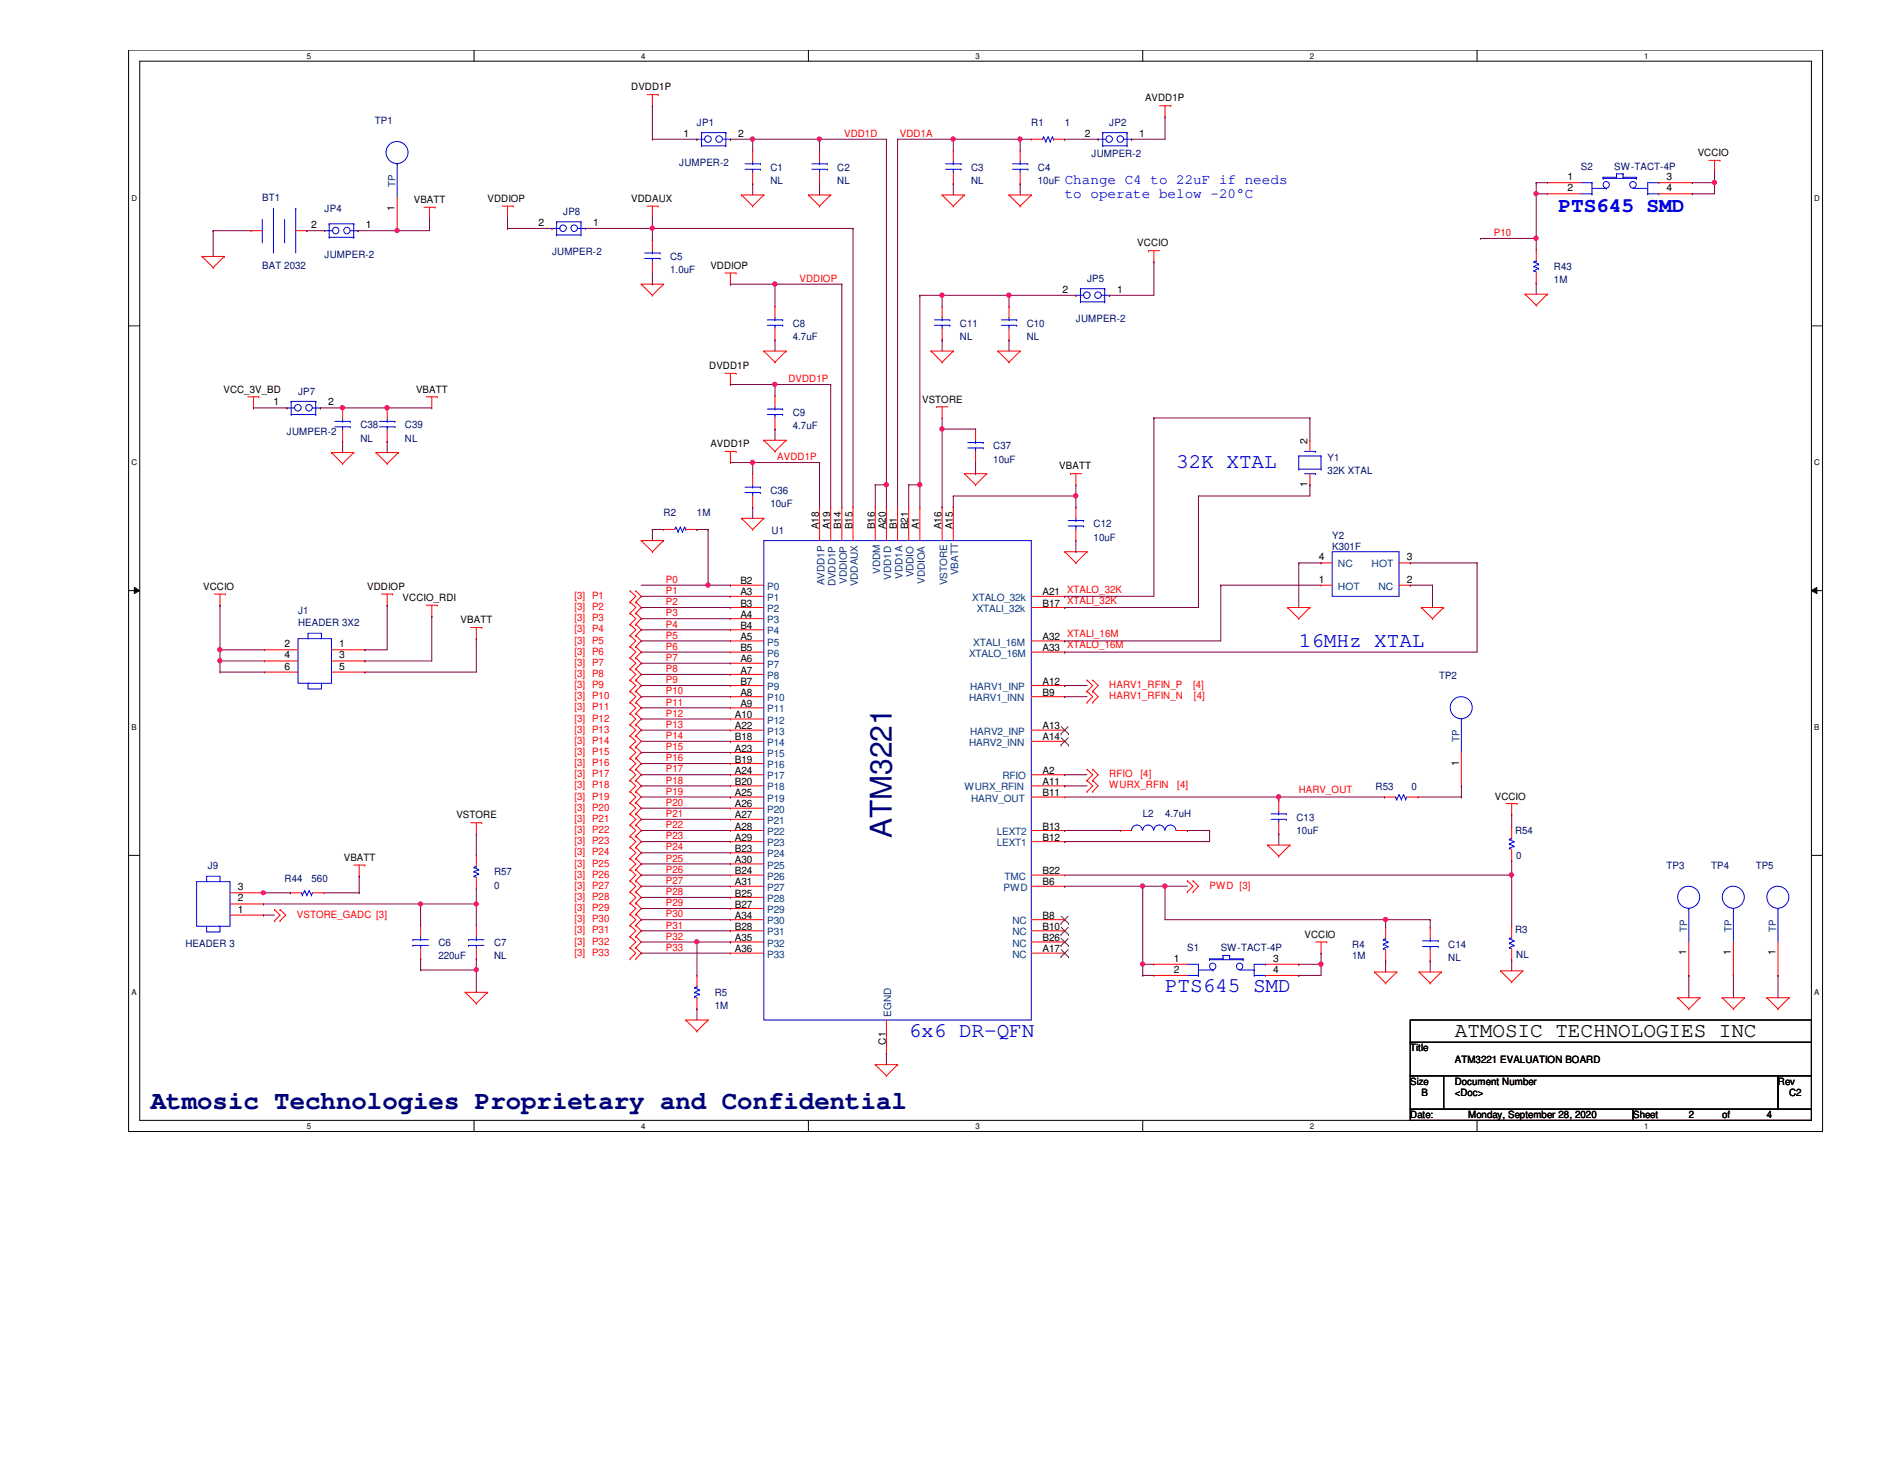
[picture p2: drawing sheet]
<svg xmlns="http://www.w3.org/2000/svg" width="279mm" height="216mm" viewBox="0 0 279 216" stroke-linecap="round" stroke-linejoin="round" font-family="sans-serif">
<defs><g id="words">
<text font-size="4.4" fill="#000080" x="132.1" y="124.1" transform="rotate(-90 132.1 124.1)">ATM3221</text>
<text font-size="3.9" fill="#000080" x="22.4" y="164.3">Atmosic Technologies Proprietary and Confidential</text>
<g font-size="3.1" fill="#00f">
<text x="230.9" y="31.3">PTS645 SMD</text>
<text x="174.2" y="69.3">32K XTAL</text>
<text x="192.4" y="95.8">16MHz XTAL</text>
<text x="172.6" y="146.9">PTS645 SMD</text>
<text x="134.6" y="153.5">6x6 DR-QFN</text>
</g>
<text font-size="3.1" x="215.5" y="153.5">ATMOSIC TECHNOLOGIES INC</text>
<g font-size="2.1" fill="#00f">
<text x="157.7" y="27.2">Change C4 to 22uF if needs</text>
<text x="157.7" y="29.3">to operate below -20°C</text>
</g>
<g font-size="1.5">
<text x="93.5" y="13.4">DVDD1P</text>
<text x="169.6" y="15">AVDD1P</text>
<text x="101.3" y="20.2">1</text>
<text x="109.3" y="20.2">2</text>
<text x="160.7" y="20.2">2</text>
<text x="168.8" y="20.2">1</text>
<text x="251.5" y="23.1">VCCIO</text>
<text x="72.2" y="29.9">VDDIOP</text>
<text x="93.5" y="29.9">VDDAUX</text>
<text x="232.2" y="26.7">1</text>
<text x="232.2" y="28.3">2</text>
<text x="246.9" y="26.7">3</text>
<text x="246.9" y="28.3">4</text>
<text x="46.1" y="33.8">2</text>
<text x="54.2" y="33.8">1</text>
<text x="58.5" y="31.2" transform="rotate(-90 58.5 31.2)">1</text>
<text x="61.3" y="30.1">VBATT</text>
<text x="79.8" y="33.4">2</text>
<text x="87.9" y="33.4">1</text>
<text x="105.2" y="39.8">VDDIOP</text>
<text x="168.5" y="36.5">VCCIO</text>
<text x="157.4" y="43.3">2</text>
<text x="165.5" y="43.3">1</text>
<text x="33.1" y="58.1">VCC_3V_BD</text>
<text x="61.6" y="58.1">VBATT</text>
<text x="105.1" y="54.7">DVDD1P</text>
<text x="136.6" y="59.6">VSTORE</text>
<text x="40.5" y="60">1</text>
<text x="48.6" y="60">2</text>
<text x="193.7" y="65.7" transform="rotate(-90 193.7 65.7)">2</text>
<text x="105.2" y="66.2">AVDD1P</text>
<text x="156.9" y="69.5">VBATT</text>
<text x="193.7" y="72.1" transform="rotate(-90 193.7 72.1)">1</text>
<text x="121.3" y="78.4" transform="rotate(-90 121.3 78.4)">A18</text>
<text x="123" y="78.4" transform="rotate(-90 123 78.4)">A19</text>
<text x="124.6" y="78.4" transform="rotate(-90 124.6 78.4)">B14</text>
<text x="126.3" y="78.4" transform="rotate(-90 126.3 78.4)">B15</text>
<text x="129.6" y="78.4" transform="rotate(-90 129.6 78.4)">B16</text>
<text x="131.2" y="78.4" transform="rotate(-90 131.2 78.4)">A20</text>
<text x="132.9" y="78.4" transform="rotate(-90 132.9 78.4)">B1</text>
<text x="134.5" y="78.4" transform="rotate(-90 134.5 78.4)">B21</text>
<text x="136.2" y="78.4" transform="rotate(-90 136.2 78.4)">A1</text>
<text x="139.5" y="78.4" transform="rotate(-90 139.5 78.4)">A16</text>
<text x="141.1" y="78.4" transform="rotate(-90 141.1 78.4)">A15</text>
<text x="195.4" y="83">4</text>
<text x="208.4" y="83">3</text>
<text x="30.1" y="87.3">VCCIO</text>
<text x="54.4" y="87.3">VDDIOP</text>
<text x="59.6" y="89">VCCIO_RDI</text>
<text x="109.7" y="88.2">A3</text>
<text x="109.7" y="89.8">B3</text>
<text x="109.7" y="86.5">B2</text>
<text x="154.4" y="88.2">A21</text>
<text x="154.4" y="89.8">B17</text>
<text x="195.4" y="86.3">1</text>
<text x="208.4" y="86.3">2</text>
<text x="42.2" y="95.8">2</text>
<text x="50.2" y="95.8">1</text>
<text x="68.2" y="92.3">VBATT</text>
<text x="109.7" y="91.5">A4</text>
<text x="109.7" y="93.1">B4</text>
<text x="109.7" y="94.8">A5</text>
<text x="154.4" y="94.8">A32</text>
<text x="42.2" y="97.5">4</text>
<text x="42.2" y="99.1">6</text>
<text x="50.2" y="97.5">3</text>
<text x="50.2" y="99.1">5</text>
<text x="109.7" y="96.4">B5</text>
<text x="109.7" y="98.1">A6</text>
<text x="109.7" y="99.7">A7</text>
<text x="109.7" y="101.4">B7</text>
<text x="154.4" y="96.4">A33</text>
<text x="154.4" y="101.4">A12</text>
<text x="108.9" y="106.3">A10</text>
<text x="108.9" y="108">A22</text>
<text x="109.7" y="103">A8</text>
<text x="109.7" y="104.7">A9</text>
<text x="154.4" y="108">A13</text>
<text x="154.4" y="103">B9</text>
<text x="108.9" y="109.6">B18</text>
<text x="108.9" y="111.3">A23</text>
<text x="108.9" y="112.9">B19</text>
<text x="154.4" y="109.6">A14</text>
<text x="216.1" y="113.4" transform="rotate(-90 216.1 113.4)">1</text>
<text x="108.9" y="114.6">A24</text>
<text x="108.9" y="117.9">A25</text>
<text x="108.9" y="119.5">A26</text>
<text x="108.9" y="116.2">B20</text>
<text x="154.4" y="114.6">A2</text>
<text x="154.4" y="117.9">B11</text>
<text x="154.4" y="116.2">A11</text>
<text x="221.4" y="118.4">VCCIO</text>
<text x="67.6" y="121.2">VSTORE</text>
<text x="108.9" y="121.2">A27</text>
<text x="108.9" y="122.9">A28</text>
<text x="108.9" y="124.5">A29</text>
<text x="154.4" y="124.5">B12</text>
<text x="154.4" y="122.9">B13</text>
<text x="35.2" y="131.8">3</text>
<text x="50.9" y="127.5">VBATT</text>
<text x="108.9" y="127.8">A30</text>
<text x="108.9" y="129.5">B24</text>
<text x="108.9" y="131.1">A31</text>
<text x="108.9" y="126.2">B23</text>
<text x="154.4" y="131.1">B6</text>
<text x="154.4" y="129.5">B22</text>
<text x="35.2" y="135.1">1</text>
<text x="35.2" y="133.5">2</text>
<text x="108.9" y="132.8">B25</text>
<text x="108.9" y="134.4">B27</text>
<text x="108.9" y="136.1">A34</text>
<text x="108.9" y="137.7">B28</text>
<text x="154.4" y="137.7">B10</text>
<text x="154.4" y="136.1">B8</text>
<text x="108.9" y="139.4">A35</text>
<text x="108.9" y="141">A36</text>
<text x="154.4" y="139.4">B26</text>
<text x="154.4" y="141">A17</text>
<text x="173.9" y="142.4">1</text>
<text x="188.6" y="142.4">3</text>
<text x="193.3" y="138.9">VCCIO</text>
<text x="249.8" y="141.5" transform="rotate(-90 249.8 141.5)">1</text>
<text x="256.4" y="141.5" transform="rotate(-90 256.4 141.5)">1</text>
<text x="263" y="141.5" transform="rotate(-90 263 141.5)">1</text>
<text x="173.9" y="144.1">2</text>
<text x="188.6" y="144.1">4</text>
<text x="131.2" y="154.7" transform="rotate(-90 131.2 154.7)">C1</text>
<text x="208.9" y="155.7">Title</text>
<text x="208.9" y="160.7">Size</text>
<text x="215.5" y="160.7">Document Number</text>
<text x="215.5" y="157.4">ATM3221 EVALUATION BOARD</text>
<text x="263.4" y="160.7">Rev</text>
<text x="208.9" y="165.6">Date:</text>
<text x="210.6" y="162.3">B</text>
<text x="215.5" y="162.3">&lt;Doc&gt;</text>
<text x="217.5" y="165.6">Monday, September 28, 2020</text>
<text x="241.9" y="165.6">Sheet</text>
<text x="250.2" y="165.6">2</text>
<text x="255.1" y="165.6">of</text>
<text x="261.7" y="165.6">4</text>
<text x="265" y="162.3">C2</text>
</g>
<g font-size="1.5" fill="#000080">
<text x="55.5" y="18.3">TP1</text>
<text x="103.3" y="18.7">JP1</text>
<text x="152.8" y="18.7">R1</text>
<text x="157.7" y="18.7">1</text>
<text x="161.7" y="23.3">JUMPER-2</text>
<text x="164.3" y="18.7">JP2</text>
<text x="38.9" y="29.7">BT1</text>
<text x="100.6" y="24.6">JUMPER-2</text>
<text x="114.1" y="25.3">C1</text>
<text x="114.1" y="27.3">NL</text>
<text x="124" y="25.3">C2</text>
<text x="124" y="27.3">NL</text>
<text x="143.8" y="25.3">C3</text>
<text x="143.8" y="27.3">NL</text>
<text x="153.8" y="25.3">C4</text>
<text x="153.8" y="27.3">10uF</text>
<text x="234.2" y="25.1">S2</text>
<text x="239.1" y="25.1">SW-TACT-4P</text>
<text x="48.1" y="31.4">JP4</text>
<text x="83.4" y="31.9">JP8</text>
<text x="38.9" y="39.8">BAT 2032</text>
<text x="48.1" y="38.1">JUMPER-2</text>
<text x="81.8" y="37.8">JUMPER-2</text>
<text x="99.3" y="38.5">C5</text>
<text x="99.3" y="40.5">1.0uF</text>
<text x="161" y="41.8">JP5</text>
<text x="230.2" y="40">R43</text>
<text x="230.2" y="42">1M</text>
<text x="159.4" y="47.7">JUMPER-2</text>
<text x="117.4" y="48.4">C8</text>
<text x="117.4" y="50.4">4.7uF</text>
<text x="142.2" y="48.4">C11</text>
<text x="142.2" y="50.4">NL</text>
<text x="152.1" y="48.4">C10</text>
<text x="152.1" y="50.4">NL</text>
<text x="44.2" y="58.5">JP7</text>
<text x="42.5" y="64.4">JUMPER-2</text>
<text x="53.4" y="63.4">C38</text>
<text x="53.4" y="65.4">NL</text>
<text x="60" y="63.4">C39</text>
<text x="60" y="65.4">NL</text>
<text x="117.4" y="61.6">C9</text>
<text x="117.4" y="63.6">4.7uF</text>
<text x="147.2" y="66.5">C37</text>
<text x="147.2" y="68.5">10uF</text>
<text x="196.7" y="68.2">Y1</text>
<text x="196.7" y="70.2">32K XTAL</text>
<text x="98.3" y="76.5">R2</text>
<text x="103.3" y="76.5">1M</text>
<text x="114.1" y="73.2">C36</text>
<text x="114.1" y="75.1">10uF</text>
<text x="114.3" y="79.1">U1</text>
<text x="162" y="78.1">C12</text>
<text x="162" y="80.1">10uF</text>
<text x="197.4" y="79.8">Y2</text>
<text x="197.4" y="81.4">K301F</text>
<text x="44.2" y="91">J1</text>
<text x="44.2" y="92.6">HEADER 3X2</text>
<text x="213.2" y="100.5">TP2</text>
<text x="203.8" y="117.1">R53</text>
<text x="209.1" y="116.9">0</text>
<text x="169.3" y="121">L2</text>
<text x="172.6" y="121">4.7uH</text>
<text x="192.1" y="121.5">C13</text>
<text x="192.1" y="123.5">10uF</text>
<text x="224.5" y="123.5">R54</text>
<text x="30.8" y="128.6">J9</text>
<text x="42.2" y="130.6">R44</text>
<text x="46.1" y="130.6">560</text>
<text x="73.2" y="129.6">R57</text>
<text x="73.2" y="131.6">0</text>
<text x="224.6" y="127.1">0</text>
<text x="246.9" y="128.6">TP3</text>
<text x="253.5" y="128.6">TP4</text>
<text x="260.1" y="128.6">TP5</text>
<text x="27.5" y="140.2">HEADER 3</text>
<text x="64.9" y="140">C6</text>
<text x="64.9" y="142">220uF</text>
<text x="73.2" y="140">C7</text>
<text x="73.2" y="142">NL</text>
<text x="175.9" y="140.8">S1</text>
<text x="180.8" y="140.8">SW-TACT-4P</text>
<text x="200.3" y="140.3">R4</text>
<text x="200.3" y="142">1M</text>
<text x="214.5" y="140.3">C14</text>
<text x="214.5" y="142.3">NL</text>
<text x="224.5" y="138.2">R3</text>
<text x="224.6" y="141.8">NL</text>
<text x="105.9" y="147.4">R5</text>
<text x="105.9" y="149.4">1M</text>
</g>
<g font-size="1.5" fill="#f00">
<text x="125.1" y="20.3">VDD1D</text>
<text x="133.3" y="20.3">VDD1A</text>
<text x="221.3" y="35">P10</text>
<text x="118.4" y="41.7">VDDIOP</text>
<text x="116.8" y="56.6">DVDD1P</text>
<text x="115.1" y="68.2">AVDD1P</text>
<text x="85.1" y="88.7">[3] P1</text>
<text x="98.6" y="86.3">P0</text>
<text x="98.6" y="88">P1</text>
<text x="98.6" y="89.6">P2</text>
<text x="158.1" y="89.4">XTALI_32K</text>
<text x="158.1" y="87.8">XTALO_32K</text>
<text x="85.1" y="90.3">[3] P2</text>
<text x="85.1" y="95.3">[3] P5</text>
<text x="85.1" y="92">[3] P3</text>
<text x="85.1" y="93.6">[3] P4</text>
<text x="98.6" y="91.3">P3</text>
<text x="98.6" y="92.9">P4</text>
<text x="98.6" y="94.6">P5</text>
<text x="158.1" y="94.4">XTALI_16M</text>
<text x="85.1" y="101.9">[3] P9</text>
<text x="85.1" y="96.9">[3] P6</text>
<text x="85.1" y="98.6">[3] P7</text>
<text x="85.1" y="100.2">[3] P8</text>
<text x="98.6" y="96.2">P6</text>
<text x="98.6" y="97.9">P7</text>
<text x="98.6" y="99.5">P8</text>
<text x="98.6" y="101.2">P9</text>
<text x="158.1" y="96">XTALO_16M</text>
<text x="164.3" y="101.9">HARV1_RFIN_P</text>
<text x="176.7" y="101.9">[4]</text>
<text x="85.1" y="103.5">[3] P10</text>
<text x="85.1" y="105.2">[3] P11</text>
<text x="85.1" y="106.8">[3] P12</text>
<text x="98.6" y="102.8">P10</text>
<text x="98.6" y="104.5">P11</text>
<text x="98.6" y="106.1">P12</text>
<text x="98.6" y="107.8">P13</text>
<text x="164.3" y="103.5">HARV1_RFIN_N</text>
<text x="176.9" y="103.5">[4]</text>
<text x="85.1" y="108.5">[3] P13</text>
<text x="85.1" y="111.8">[3] P15</text>
<text x="85.1" y="110.2">[3] P14</text>
<text x="85.1" y="113.5">[3] P16</text>
<text x="98.6" y="111.1">P15</text>
<text x="98.6" y="112.7">P16</text>
<text x="98.6" y="109.4">P14</text>
<text x="85.1" y="116.8">[3] P18</text>
<text x="85.1" y="115.1">[3] P17</text>
<text x="85.1" y="118.4">[3] P19</text>
<text x="98.6" y="114.4">P17</text>
<text x="98.6" y="116">P18</text>
<text x="98.6" y="119.3">P20</text>
<text x="98.6" y="117.7">P19</text>
<text x="164.3" y="115.1">RFIO</text>
<text x="164.3" y="116.8">WURX_RFIN</text>
<text x="169" y="115.1">[4]</text>
<text x="174.4" y="116.8">[4]</text>
<text x="192.4" y="117.5">HARV_OUT</text>
<text x="85.1" y="120.1">[3] P20</text>
<text x="85.1" y="125">[3] P23</text>
<text x="85.1" y="121.7">[3] P21</text>
<text x="85.1" y="123.4">[3] P22</text>
<text x="98.6" y="121">P21</text>
<text x="98.6" y="122.6">P22</text>
<text x="98.6" y="124.3">P23</text>
<text x="98.6" y="125.9">P24</text>
<text x="85.1" y="128.3">[3] P25</text>
<text x="85.1" y="126.7">[3] P24</text>
<text x="85.1" y="130">[3] P26</text>
<text x="85.1" y="131.6">[3] P27</text>
<text x="98.6" y="127.6">P25</text>
<text x="98.6" y="129.2">P26</text>
<text x="98.6" y="130.9">P27</text>
<text x="179.2" y="131.6">PWD [3]</text>
<text x="44" y="135.9">VSTORE_GADC [3]</text>
<text x="85.1" y="133.3">[3] P28</text>
<text x="85.1" y="134.9">[3] P29</text>
<text x="85.1" y="136.6">[3] P30</text>
<text x="98.6" y="132.5">P28</text>
<text x="98.6" y="134.2">P29</text>
<text x="98.6" y="135.8">P30</text>
<text x="98.6" y="137.5">P31</text>
<text x="85.1" y="139.9">[3] P32</text>
<text x="85.1" y="141.5">[3] P33</text>
<text x="85.1" y="138.2">[3] P31</text>
<text x="98.6" y="139.1">P32</text>
<text x="98.6" y="140.8">P33</text>
</g>
<g font-size="1.5" fill="#004080">
<text x="58.6" y="27.7" transform="rotate(-90 58.6 27.7)">TP</text>
<text x="113.7" y="89">P1</text>
<text x="113.7" y="87.3">P0</text>
<text x="122.1" y="86.7" transform="rotate(-90 122.1 86.7)">AVDD1P</text>
<text x="123.8" y="86.8" transform="rotate(-90 123.8 86.8)">DVDD1P</text>
<text x="125.4" y="86.5" transform="rotate(-90 125.4 86.5)">VDDIOP</text>
<text x="127.1" y="86.8" transform="rotate(-90 127.1 86.8)">VDDAUX</text>
<text x="130.4" y="85" transform="rotate(-90 130.4 85)">VDDM</text>
<text x="132" y="85.9" transform="rotate(-90 132 85.9)">VDD1D</text>
<text x="133.7" y="85.7" transform="rotate(-90 133.7 85.7)">VDD1A</text>
<text x="135.3" y="85.5" transform="rotate(-90 135.3 85.5)">VDDIO</text>
<text x="137" y="86.5" transform="rotate(-90 137 86.5)">VDDIOA</text>
<text x="140.3" y="86.7" transform="rotate(-90 140.3 86.7)">VSTORE</text>
<text x="141.9" y="85.2" transform="rotate(-90 141.9 85.2)">VBATT</text>
<text x="144" y="89">XTALO_32k</text>
<text x="198.2" y="87.3">HOT</text>
<text x="198.2" y="84">NC</text>
<text x="203.2" y="84">HOT</text>
<text x="204.2" y="87.3">NC</text>
<text x="113.7" y="90.6">P2</text>
<text x="113.7" y="92.3">P3</text>
<text x="113.7" y="93.9">P4</text>
<text x="113.7" y="95.6">P5</text>
<text x="144.2" y="95.6">XTALI_16M</text>
<text x="144.7" y="90.6">XTALI_32k</text>
<text x="113.7" y="97.2">P6</text>
<text x="113.7" y="98.9">P7</text>
<text x="113.7" y="100.5">P8</text>
<text x="143.6" y="97.2">XTALO_16M</text>
<text x="113.7" y="103.8">P10</text>
<text x="113.7" y="105.5">P11</text>
<text x="113.7" y="107.1">P12</text>
<text x="113.7" y="102.2">P9</text>
<text x="143.6" y="103.8">HARV1_INN</text>
<text x="143.7" y="102.2">HARV1_INP</text>
<text x="113.7" y="108.8">P13</text>
<text x="113.7" y="110.4">P14</text>
<text x="113.7" y="112.1">P15</text>
<text x="113.7" y="113.7">P16</text>
<text x="143.6" y="110.4">HARV2_INN</text>
<text x="143.7" y="108.8">HARV2_INP</text>
<text x="216.2" y="109.9" transform="rotate(-90 216.2 109.9)">TP</text>
<text x="113.7" y="115.4">P17</text>
<text x="113.7" y="118.7">P19</text>
<text x="113.7" y="117.1">P18</text>
<text x="142.9" y="117.1">WURX_RFIN</text>
<text x="143.8" y="118.7">HARV_OUT</text>
<text x="148.5" y="115.4">RFIO</text>
<text x="113.7" y="120.4">P20</text>
<text x="113.7" y="122">P21</text>
<text x="113.7" y="123.7">P22</text>
<text x="113.7" y="125.3">P23</text>
<text x="147.7" y="125.3">LEXT1</text>
<text x="147.7" y="123.7">LEXT2</text>
<text x="113.7" y="128.6">P25</text>
<text x="113.7" y="130.3">P26</text>
<text x="113.7" y="131.9">P27</text>
<text x="113.7" y="127">P24</text>
<text x="148.7" y="131.9">PWD</text>
<text x="148.8" y="130.3">TMC</text>
<text x="113.7" y="133.6">P28</text>
<text x="113.7" y="135.2">P29</text>
<text x="113.7" y="136.9">P30</text>
<text x="150" y="136.9">NC</text>
<text x="113.7" y="138.5">P31</text>
<text x="113.7" y="140.2">P32</text>
<text x="113.7" y="141.8">P33</text>
<text x="150" y="140.2">NC</text>
<text x="150" y="138.5">NC</text>
<text x="150" y="141.8">NC</text>
<text x="249.9" y="138" transform="rotate(-90 249.9 138)">TP</text>
<text x="256.5" y="138" transform="rotate(-90 256.5 138)">TP</text>
<text x="263.1" y="138" transform="rotate(-90 263.1 138)">TP</text>
<text x="132" y="150.5" transform="rotate(-90 132 150.5)">EGND</text>
</g>
<g font-size="1.2">
<text x="45.5" y="8.7">5</text>
<text x="95" y="8.7">4</text>
<text x="144.5" y="8.7">3</text>
<text x="194.1" y="8.7">2</text>
<text x="243.6" y="8.7">1</text>
<text x="19.5" y="29.7">D</text>
<text x="268.8" y="29.7">D</text>
<text x="19.5" y="68.9">C</text>
<text x="268.8" y="68.9">C</text>
<text x="19.5" y="108.1">B</text>
<text x="268.8" y="108.1">B</text>
<text x="19.5" y="147.3">A</text>
<text x="268.8" y="147.3">A</text>
<text x="45.5" y="167.2">5</text>
<text x="95" y="167.2">4</text>
<text x="144.5" y="167.2">3</text>
<text x="194.1" y="167.2">2</text>
<text x="243.6" y="167.2">1</text>
</g>
</g></defs>
<path d="M19.1 7.4h250.9v160.2h-250.9zM20.7 9.1h247.7v156.8h-247.7z" fill="none" stroke="#000" stroke-width=".15"/>
<g fill="#fff">
<path d="M45.5 7.6h.6v1.3h-.6z"/>
<path d="M45.5 166.1h.6v1.3h-.6z"/>
</g>
<path d="M70.2 7.4v1.7M70.2 165.9v1.7" fill="none" stroke="#000" stroke-width=".15"/>
<g fill="#fff">
<path d="M95 7.6h.6v1.3h-.6z"/>
<path d="M95 166.1h.6v1.3h-.6z"/>
</g>
<path d="M119.8 7.4v1.7M119.8 165.9v1.7" fill="none" stroke="#000" stroke-width=".15"/>
<g fill="#fff">
<path d="M144.5 7.6h.6v1.3h-.6z"/>
<path d="M144.5 166.1h.6v1.3h-.6z"/>
</g>
<path d="M169.3 7.4v1.7M169.3 165.9v1.7" fill="none" stroke="#000" stroke-width=".15"/>
<g fill="#fff">
<path d="M194.1 7.6h.5v1.3h-.5z"/>
<path d="M194.1 166.1h.5v1.3h-.5z"/>
</g>
<path d="M218.8 7.4v1.7M218.8 165.9v1.7" fill="none" stroke="#000" stroke-width=".15"/>
<g fill="#fff">
<path d="M243.6 7.6h.6v1.3h-.6z"/>
<path d="M243.6 166.1h.6v1.3h-.6z"/>
<path d="M19.5 28.7h.8v1.3h-.8z"/>
<path d="M268.8 28.7h.8v1.3h-.8z"/>
<path d="M19.5 67.9h.8v1.3h-.8z"/>
<path d="M268.8 67.9h.8v1.3h-.8z"/>
</g>
<path d="M19.1 48.3h1.6M268.4 48.3h1.6" fill="none" stroke="#000" stroke-width=".15"/>
<g fill="#fff">
<path d="M19.5 107.1h.7v1.3h-.7z"/>
<path d="M268.8 107.1h.7v1.3h-.7z"/>
</g>
<path d="M19.1 87.5h1.6M19.9 87l.8 .5-.8 .4zM268.4 87.5l.8-.5v.9zM268.4 87.5h1.6" fill="none" stroke="#000" stroke-width=".15"/>
<path d="M19.9 87l.8 .5-.8 .4zM268.4 87.5l.8-.5v.9z" fill="#000"/>
<g fill="#fff">
<path d="M19.5 146.3h.7v1.3h-.7z"/>
<path d="M268.8 146.3h.7v1.3h-.7z"/>
</g>
<path d="M19.1 126.7h1.6M268.4 126.7h1.6M208.9 151h59.5v3.3h-59.5zM208.9 154.3h59.5v5h-59.5zM208.9 159.3h5v5h-5zM213.9 159.3h49.5v5h-49.5zM263.4 159.3h5v5h-5zM208.9 164.3h33v1.6h-33zM241.9 164.3h26.5v1.6h-26.5z" fill="none" stroke="#000" stroke-width=".15"/>
<g fill="none" stroke="#f00" stroke-width=".15">
<path d="M95.8 14h1.7M96.6 15.7h.1M96.6 14v1.7M97.5 14h.1M171.8 15.7h1.6M172.6 17.3h.1M172.6 15.7v1.6M173.4 15.7h.1M29.9 38h.1M29.9 38h3.3M29.9 38l1.7 1.6M31.6 39.6h.1"/>
<path d="M33.2 38h.1M33.2 38l-1.6 1.6M37.2 34.2h.1M37.2 34.2h1.7M43.8 34.2h1.7M45.5 34.2h.1M48.1 34.2h.1M53 34.2h.1M58.8 34.2h.1M58.8 29.2v5M62.8 30.7h1.7M63.6 32.3h.1"/>
<path d="M63.6 30.7v1.6M64.5 30.7h.1M74.4 30.5h1.6M75.2 32.2h.1M75.2 30.5v1.7M76 30.5h.1M81.8 33.8h.1M86.7 33.8h.1M95.8 30.5h1.7M96.6 32.2h.1M96.6 35.5h.1M96.6 30.5v1.7"/>
<path d="M96.6 35.5v1.6M96.6 38.8v1.6M97.5 30.5h.1M103.3 20.6h.1M108.2 20.6h.1M109.9 28.9h.1M109.9 28.9h3.3M109.9 28.9l1.6 1.6M111.5 30.5h.1M111.5 22.3h.1M111.5 27.2h.1M111.5 22.3v1.6"/>
<path d="M111.5 25.6v1.6M113.2 28.9h.1M113.2 28.9l-1.7 1.6M119.8 28.9h.1M119.8 28.9h3.3M119.8 28.9l1.6 1.6M121.4 30.5h.1M121.4 22.3h.1M121.4 27.2h.1M121.4 22.3v1.6M121.4 25.6v1.6M123.1 28.9h.1"/>
<path d="M123.1 28.9l-1.7 1.6M139.6 28.9h.1M139.6 28.9h3.3M139.6 28.9l1.6 1.6M141.2 30.5h.1M141.2 22.3h.1M141.2 27.2h.1M141.2 22.3v1.6M141.2 25.6v1.6M142.9 28.9h.1M142.9 28.9l-1.7 1.6M149.5 28.9h.1"/>
<path d="M149.5 28.9h3.3M149.5 28.9l1.6 1.6M151.1 30.5h.1M151.1 22.3h.1M151.1 27.2h.1M151.1 22.3v1.6M151.1 25.6v1.6M152.8 28.9h.1M152.8 20.6h.1M152.8 28.9l-1.7 1.6M152.8 20.6h1.6M156.1 20.6h1.6"/>
<path d="M157.7 20.6h.1M162.7 20.6h.1M167.6 20.6h.1M170.1 37.1h.1M170.1 37.1h1.7M170.9 38.8h.1M170.9 37.1v1.7M227.6 37h.1M227.6 37v1.6M229.2 27.1h.1M229.2 28.7h.1M229.2 27.1h5"/>
<path d="M229.2 28.7h5M245.7 27.1h5M245.7 28.7h5M250.7 27.1h.1M250.7 28.7h.1M253.2 23.7h1.6M254 25.4h.1M254 23.7v1.7M254.8 23.7h.1M36.7 58.8h1.7M37.5 58.8v1.6M38.4 58.8h.1"/>
<path d="M63.1 58.8h1.7M64 58.8v1.6M64.8 58.8h.1M95 42.1h.1M95 42.1h3.3M95 42.1l1.6 1.6M96.6 43.7h.1M96.6 40.4h.1M98.3 42.1h.1M98.3 42.1l-1.7 1.6M107.4 55.3h1.7M107.4 40.4h1.7"/>
<path d="M108.2 56.9h.1M108.2 42.1h.1M108.2 40.4v1.7M108.2 55.3v1.6M109.1 55.3h.1M109.1 40.4h.1M113.2 52h.1M113.2 52h3.3M113.2 52l1.6 1.6M114.8 53.6h.1M114.8 45.4h.1M114.8 50.3h.1"/>
<path d="M114.8 58.6h.1M114.8 45.4v1.6M114.8 48.7v1.6M114.8 58.6v1.6M116.5 52h.1M116.5 52l-1.7 1.6M137.9 52h.1M137.9 52h3.3M137.9 52l1.7 1.6M139.6 53.6h.1M139.6 45.4h.1M139.6 50.3h.1"/>
<path d="M139.6 45.4v1.6M139.6 48.7v1.6M141.2 52h.1M141.2 52l-1.6 1.6M147.8 52h.1M147.8 52h3.3M147.8 52l1.7 1.6M149.5 53.6h.1M149.5 45.4h.1M149.5 50.3h.1M149.5 45.4v1.6M149.5 48.7v1.6"/>
<path d="M151.1 52h.1M151.1 52l-1.6 1.6M159.4 43.7h.1M164.3 43.7h.1M225.9 43.6h.1M225.9 43.6h3.3M225.9 43.6l1.7 1.6M227.6 45.2h.1M227.6 41.9h.1M227.6 40.3v1.6M229.2 43.6h.1M229.2 43.6l-1.6 1.6"/>
<path d="M37.5 60.4h.1M42.5 60.4h.1M47.5 60.4h.1M49.1 67h.1M49.1 67h3.3M49.1 67l1.7 1.7M50.8 68.7h.1M50.8 60.4h.1M50.8 65.4h.1M50.8 60.4v1.7M50.8 63.7v1.7M52.4 67h.1"/>
<path d="M52.4 67l-1.6 1.7M55.7 67h.1M55.7 67h3.3M55.7 67l1.7 1.7M57.4 68.7h.1M57.4 60.4h.1M57.4 65.4h.1M57.4 60.4v1.7M57.4 63.7v1.7M59 67h.1M59 67l-1.6 1.7M64 60.4h.1"/>
<path d="M98.3 78.4h.1M98.3 78.4h1.6M101.6 78.4h1.7M103.3 78.4h.1M107.4 66.8h1.7M108.2 68.5h.1M108.2 66.8v1.7M109.1 66.8h.1M109.9 76.7h.1M109.9 76.7h3.3M109.9 76.7l1.6 1.7M111.5 78.4h.1"/>
<path d="M111.5 70.1h.1M111.5 75.1h.1M111.5 70.1v1.7M111.5 73.4v1.7M113.2 65.2h.1M113.2 76.7h.1M113.2 65.2h3.3M113.2 65.2l1.6 1.6M113.2 76.7l-1.7 1.7M114.8 66.8h.1M114.8 63.5h.1M114.8 61.9v1.6"/>
<path d="M116.5 65.2h.1M116.5 65.2l-1.7 1.6M121.4 75.1h.1M121.4 75.1v5M123.1 75.1h.1M123.1 75.1v5M124.7 75.1h.1M124.7 75.1v5M126.4 75.1h.1M126.4 75.1v5M129.7 75.1h.1M129.7 75.1v5"/>
<path d="M131.3 75.1h.1M131.3 75.1v5M133 75.1h.1M133 75.1v5M134.6 75.1h.1M134.6 75.1v5M136.3 75.1h.1M136.3 75.1v5M138.8 60.2h.1M138.8 60.2h1.6M139.6 61.9h.1M139.6 75.1h.1"/>
<path d="M139.6 60.2v1.7M139.6 75.1v5M141.2 75.1h.1M141.2 75.1v5M142.9 70.1h.1M142.9 70.1h3.3M142.9 70.1l1.6 1.7M144.5 71.8h.1M144.5 63.5h.1M144.5 68.5h.1M144.5 63.5v1.7M144.5 66.8v1.7"/>
<path d="M146.2 70.1h.1M146.2 70.1l-1.7 1.7M158.6 70.1h.1M158.6 70.1h1.6M159.4 71.8h.1M159.4 75.1h.1M159.4 70.1v1.7M159.4 75.1v1.6M159.4 78.4v1.7M194.1 71.8h.1M194.1 65.2h.1M194.1 65.2v1.6"/>
<path d="M194.1 70.1v1.7M31.8 88h1.6M32.6 89.6h.1M32.6 88v1.6M33.4 88h.1M39.2 96.2h.1M39.2 97.9h.1M39.2 99.5h.1M39.2 96.2h5M39.2 97.9h5M39.2 99.5h5M49.1 96.2h5"/>
<path d="M49.1 97.9h5M49.1 99.5h5M54.1 96.2h.1M54.1 97.9h.1M54.1 99.5h.1M56.5 88h1.7M57.4 89.6h.1M57.4 88v1.6M58.2 88h.1M63.1 89.6h1.7M64 91.3h.1M64 89.6v1.7"/>
<path d="M64.8 89.6h.1M69.7 92.9h1.7M70.6 94.6h.1M70.6 92.9v1.7M71.4 92.9h.1M93.3 87.5h.1M93.3 89.2h.1M93.3 90.8h.1M93.3 95.8h.1M93.3 97.4h.1M93.3 94.1h.1M93.3 92.5h.1"/>
<path d="M93.3 99.1h.1M93.3 87.5l.9 .8-.9 .9M93.3 89.2l.9 .8-.9 .8M93.3 95.8l.9 .8-.9 .8M93.3 94.1l.9 .8-.9 .9M93.3 90.8l.9 .8-.9 .9M93.3 92.5l.9 .8-.9 .8M93.3 97.4l.9 .8-.9 .9M93.3 99.1l.9 .8-.9 .8M94.2 89.2h.1M94.2 87.5h.1M94.2 90.8h.1"/>
<path d="M94.2 97.4h.1M94.2 95.8h.1M94.2 94.1h.1M94.2 92.5h.1M94.2 99.1h.1M94.2 87.5l.8 .8-.8 .9M94.2 89.2l.8 .8-.8 .8M94.2 95.8l.8 .8-.8 .8M94.2 94.1l.8 .8-.8 .9M94.2 90.8l.8 .8-.8 .9M94.2 92.5l.8 .8-.8 .8M94.2 97.4l.8 .8-.8 .9"/>
<path d="M94.2 99.1l.8 .8-.8 .8M95 80.1h.1M95 80.1h3.3M95 80.1l1.6 1.6M96.6 81.7h.1M98.3 80.1h.1M98.3 80.1l-1.7 1.6M108.2 88.3h.1M108.2 90h.1M108.2 91.6h.1M108.2 93.3h.1M108.2 94.9h.1"/>
<path d="M108.2 96.6h.1M108.2 98.2h.1M108.2 99.9h.1M108.2 86.7h.1M108.2 90h5M108.2 86.7h5M108.2 88.3h5M108.2 91.6h5M108.2 93.3h5M108.2 94.9h5M108.2 96.6h5M108.2 98.2h5"/>
<path d="M108.2 99.9h5M152.8 90h4.9M152.8 88.3h4.9M152.8 94.9h4.9M152.8 96.6h4.9M157.7 81.7h.1M157.7 94.9h.1M157.7 96.6h.1M157.7 88.3h.1M157.7 90h.1M157.7 81.7h3.3M157.7 81.7l1.7 1.7"/>
<path d="M159.4 83.4h.1M159.4 80.1h.1M161 81.7h.1M161 81.7l-1.6 1.7M190.8 90h.1M190.8 90h3.3M190.8 90l1.6 1.6M192.4 91.6h.1M194.1 90h.1M194.1 90l-1.7 1.6M195.7 86.7h.1M195.7 83.4h.1"/>
<path d="M195.7 86.7h1.7M195.7 83.4h1.7M207.3 86.7h1.6M207.3 83.4h1.6M208.9 86.7h.1M208.9 83.4h.1M210.6 90h.1M210.6 90h3.3M210.6 90l1.6 1.6M212.2 91.6h.1M213.9 90h.1M213.9 90l-1.7 1.6"/>
<path d="M93.3 102.4h.1M93.3 104h.1M93.3 107.3h.1M93.3 109h.1M93.3 100.7h.1M93.3 105.7h.1M93.3 110.6h.1M93.3 112.3h.1M93.3 115.6h.1M93.3 117.2h.1M93.3 113.9h.1M93.3 118.9h.1"/>
<path d="M93.3 102.4l.9 .8-.9 .8M93.3 107.3l.9 .8-.9 .9M93.3 100.7l.9 .8-.9 .9M93.3 104l.9 .8-.9 .9M93.3 105.7l.9 .8-.9 .8M93.3 110.6l.9 .8-.9 .9M93.3 115.6l.9 .8-.9 .8M93.3 109l.9 .8-.9 .8M93.3 112.3l.9 .8-.9 .8M93.3 113.9l.9 .8-.9 .9M93.3 118.9l.9 .8-.9 .8M93.3 117.2l.9 .8-.9 .9"/>
<path d="M94.2 104h.1M94.2 102.4h.1M94.2 109h.1M94.2 107.3h.1M94.2 100.7h.1M94.2 105.7h.1M94.2 112.3h.1M94.2 110.6h.1M94.2 117.2h.1M94.2 115.6h.1M94.2 113.9h.1M94.2 118.9h.1"/>
<path d="M94.2 102.4l.8 .8-.8 .8M94.2 107.3l.8 .8-.8 .9M94.2 100.7l.8 .8-.8 .9M94.2 104l.8 .8-.8 .9M94.2 105.7l.8 .8-.8 .8M94.2 110.6l.8 .8-.8 .9M94.2 115.6l.8 .8-.8 .8M94.2 109l.8 .8-.8 .8M94.2 112.3l.8 .8-.8 .8M94.2 113.9l.8 .8-.8 .9M94.2 118.9l.8 .8-.8 .8M94.2 117.2l.8 .8-.8 .9"/>
<path d="M108.2 103.2h.1M108.2 104.8h.1M108.2 106.5h.1M108.2 108.1h.1M108.2 109.8h.1M108.2 111.4h.1M108.2 113.1h.1M108.2 114.7h.1M108.2 118h.1M108.2 119.7h.1M108.2 116.4h.1M108.2 101.5h.1"/>
<path d="M108.2 114.7h5M108.2 103.2h5M108.2 104.8h5M108.2 106.5h5M108.2 108.1h5M108.2 109.8h5M108.2 111.4h5M108.2 113.1h5M108.2 118h5M108.2 119.7h5M108.2 101.5h5M108.2 116.4h5"/>
<path d="M152.8 114.7h4.9M152.8 103.2h4.9M152.8 108.1h4.9M152.8 109.8h4.9M152.8 118h4.9M152.8 101.5h4.9M152.8 116.4h4.9M157.7 114.7h.1M157.7 101.5h.1M157.7 109.8h.1M157.7 108.1h.1M157.7 103.2h.1"/>
<path d="M157.7 118h.1M157.7 116.4h.1M161 115.6h.1M161 113.9h.1M161 117.2h.1M161 104h.1M161 102.4h.1M161 100.7h.1M161 113.9l.9 .8-.9 .9M161 115.6l.9 .8-.9 .8M161 102.4l.9 .8-.9 .8M161 100.7l.9 .8-.9 .9"/>
<path d="M161.9 115.6h.1M161.9 113.9h.1M161.9 117.2h.1M161.9 104h.1M161.9 102.4h.1M161.9 100.7h.1M161.9 113.9l.8 .8-.8 .9M161.9 115.6l.8 .8-.8 .8M161.9 102.4l.8 .8-.8 .8M161.9 100.7l.8 .8-.8 .9M189.4 118.5h.1M189.4 118.5v1.7"/>
<path d="M205.1 118h.1M205.1 118h1.7M208.4 118h1.7M210.1 118h.1M216.5 116.4h.1M216.5 111.4v5M223.1 119h1.6M223.9 119v1.6M224.7 119h.1M34.1 135.5h4.9M34.1 133.9h4.9M34.1 132.2h4.9"/>
<path d="M39 135.5h.1M39 133.9h.1M39 132.2h.1M40.7 136.4h.1M40.7 134.7h.1M40.7 134.7l.8 .8-.8 .9M41.5 136.4h.1M41.5 134.7h.1M41.5 134.7l.8 .8-.8 .9M43 132.2h.1M43 132.2h1.7M46.3 132.2h1.7"/>
<path d="M48 132.2h.1M52.4 128.1h1.7M53.2 129.8h.1M53.2 128.1v1.7M54.1 128.1h.1M62.3 137h.1M62.3 137v1.7M69.7 121.8h1.7M70.6 123.5h.1M70.6 137h.1M70.6 131.6h.1M70.6 126.6h.1"/>
<path d="M70.6 121.8v1.7M70.6 126.6v1.7M70.6 129.9v1.7M70.6 137v1.7M71.4 121.8h.1M93.3 138.7h.1M93.3 120.5h.1M93.3 123.8h.1M93.3 125.5h.1M93.3 122.2h.1M93.3 127.1h.1M93.3 128.8h.1"/>
<path d="M93.3 132.1h.1M93.3 133.7h.1M93.3 130.4h.1M93.3 135.4h.1M93.3 137h.1M93.3 138.7l.9 .8-.9 .8M93.3 123.8l.9 .8-.9 .9M93.3 120.5l.9 .8-.9 .9M93.3 122.2l.9 .8-.9 .8M93.3 127.1l.9 .8-.9 .9M93.3 132.1l.9 .8-.9 .8M93.3 125.5l.9 .8-.9 .8"/>
<path d="M93.3 128.8l.9 .8-.9 .8M93.3 130.4l.9 .8-.9 .9M93.3 133.7l.9 .8-.9 .9M93.3 135.4l.9 .8-.9 .8M93.3 137l.9 .8-.9 .9M94.2 138.7h.1M94.2 120.5h.1M94.2 125.5h.1M94.2 123.8h.1M94.2 122.2h.1M94.2 128.8h.1M94.2 127.1h.1"/>
<path d="M94.2 133.7h.1M94.2 132.1h.1M94.2 130.4h.1M94.2 135.4h.1M94.2 137h.1M94.2 138.7l.8 .8-.8 .8M94.2 123.8l.8 .8-.8 .9M94.2 120.5l.8 .8-.8 .9M94.2 122.2l.8 .8-.8 .8M94.2 127.1l.8 .8-.8 .9M94.2 132.1l.8 .8-.8 .8M94.2 125.5l.8 .8-.8 .8"/>
<path d="M94.2 128.8l.8 .8-.8 .8M94.2 130.4l.8 .8-.8 .9M94.2 133.7l.8 .8-.8 .9M94.2 135.4l.8 .8-.8 .8M94.2 137l.8 .8-.8 .9M108.2 121.3h.1M108.2 123h.1M108.2 124.6h.1M108.2 127.9h.1M108.2 129.6h.1M108.2 131.2h.1M108.2 132.9h.1"/>
<path d="M108.2 134.5h.1M108.2 136.2h.1M108.2 137.8h.1M108.2 139.5h.1M108.2 126.3h.1M108.2 139.5h5M108.2 123h5M108.2 131.2h5M108.2 121.3h5M108.2 124.6h5M108.2 127.9h5M108.2 129.6h5"/>
<path d="M108.2 132.9h5M108.2 134.5h5M108.2 136.2h5M108.2 137.8h5M108.2 126.3h5M152.8 139.5h4.9M152.8 123h4.9M152.8 131.2h4.9M152.8 124.6h4.9M152.8 129.6h4.9M152.8 136.2h4.9M152.8 137.8h4.9"/>
<path d="M157.7 131.2h.1M157.7 139.5h.1M157.7 124.6h.1M157.7 137.8h.1M157.7 123h.1M157.7 129.6h.1M157.7 136.2h.1M166 123h.1M166 123h1.6M174.2 123h1.7M175.9 132.1h.1M175.9 130.4h.1"/>
<path d="M175.9 123h.1M175.9 130.4l.8 .8-.8 .9M176.7 132.1h.1M176.7 130.4h.1M176.7 130.4l.8 .8-.8 .9M187.8 125.1h.1M187.8 125.1h3.3M187.8 125.1l1.6 1.7M189.4 126.8h.1M189.4 123.5h.1M189.4 121.8v1.7M191.1 125.1h.1"/>
<path d="M191.1 125.1l-1.7 1.7M194.9 139.5h1.7M195.7 139.5v1.6M196.6 139.5h.1M205.3 137.3h.1M205.3 137.3v1.7M211.9 137.3h.1M211.9 137.3v1.7M223.9 120.6h.1M223.9 137.2h.1M223.9 127.4h.1M223.9 122.5h.1"/>
<path d="M223.9 122.5v1.6M223.9 125.8v1.6M223.9 137.2v1.6M250.2 139.5v4.9M256.8 139.5v4.9M263.4 139.5v4.9M62.3 142h.1M62.3 140.3v1.7M68.9 146.9h.1M68.9 146.9h3.3M68.9 146.9l1.7 1.7M70.6 148.6h.1"/>
<path d="M70.6 142h.1M70.6 140.3v1.7M72.2 146.9h.1M72.2 146.9l-1.6 1.7M93.3 140.3h.1M93.3 142h.1M93.3 140.3l.9 .8-.9 .9M94.2 140.3h.1M94.2 142h.1M94.2 140.3l.8 .8-.8 .9M101.6 151h.1M101.6 151h3.3"/>
<path d="M101.6 151l1.7 1.7M103.3 152.7h.1M103.3 149.4h.1M103.3 144.4h.1M103.3 144.4v1.7M103.3 147.7v1.7M104.9 151h.1M104.9 151l-1.6 1.7M108.2 141.1h.1M108.2 141.1h5M129.7 157.6h.1M129.7 157.6h3.3"/>
<path d="M129.7 157.6l1.6 1.7M131.3 159.3h.1M131.3 156h.1M131.3 151v5M133 157.6h.1M133 157.6l-1.7 1.7M152.8 141.1h4.9M157.7 141.1h.1M170.9 142.8h.1M170.9 144.4h.1M170.9 142.8h5M170.9 144.4h5"/>
<path d="M187.5 142.8h4.9M187.5 144.4h4.9M192.4 142.8h.1M192.4 144.4h.1M195.7 141.1h.1M203.6 143.9h.1M203.6 143.9h3.3M203.6 143.9l1.7 1.7M205.3 145.6h.1M205.3 142.3h.1M205.3 140.6v1.7M206.9 143.9h.1"/>
<path d="M206.9 143.9l-1.6 1.7M210.2 143.9h.1M210.2 143.9h3.3M210.2 143.9l1.7 1.7M211.9 145.6h.1M211.9 142.3h.1M211.9 140.6v1.7M213.5 143.9h.1M213.5 143.9l-1.6 1.7M222.3 143.8h.1M222.3 143.8h3.3M222.3 143.8l1.6 1.6"/>
<path d="M223.9 145.4h.1M223.9 142.1h.1M223.9 140.5v1.6M225.6 143.8h.1M225.6 143.8l-1.7 1.6M248.5 147.7h.1M248.5 147.7h3.3M248.5 147.7l1.7 1.7M250.2 149.4h.1M250.2 144.4h.1M251.8 147.7h.1M251.8 147.7l-1.6 1.7"/>
<path d="M255.1 147.7h.1M255.1 147.7h3.3M255.1 147.7l1.7 1.7M256.8 149.4h.1M256.8 144.4h.1M258.4 147.7h.1M258.4 147.7l-1.6 1.7M261.7 147.7h.1M261.7 147.7h3.3M261.7 147.7l1.7 1.7M263.4 149.4h.1M263.4 144.4h.1"/>
<path d="M265 147.7h.1M265 147.7l-1.6 1.7"/>
</g>
<g fill="none" stroke="#00f" stroke-width=".15">
<path d="M103.9 19.6h.1M103.9 19.6h3.6M103.9 19.6v2M107.5 19.6h.1M107.5 19.6v2M163.4 19.6h.1M163.4 19.6v2M163.4 19.6h3.6M167 19.6h.1M167 19.6v2M38.9 35.8h.1M38.9 32.5v3.3"/>
<path d="M40.5 30.9h.1M40.5 30.9v6.6M42.2 35.8h.1M42.2 32.5v3.3M43.8 30.9h.1M43.8 30.9v6.6M48.1 34.2h.1M48.1 34.2h1.2M48.8 35.1h.1M48.8 33.1h.1M48.8 35.1h3.6M48.8 33.1v2"/>
<path d="M48.8 33.1h3.6M51.9 34.2h1.1M52.4 35.1h.1M52.4 33.1h.1M52.4 33.1v2M53 34.2h.1M58.8 24.3h.1M58.8 24.3v4.9M81.8 33.8h.1M81.8 33.8h1.1M82.5 32.9h.1M82.5 34.8h.1"/>
<path d="M82.5 32.9h3.6M82.5 32.9v1.9M82.5 34.8h3.6M85.6 33.8h1.1M86.1 32.9h.1M86.1 34.8h.1M86.1 32.9v1.9M86.7 33.8h.1M95.5 38.3h2.3M95.5 37.5h2.3M96.6 37.5h.1M96.6 38.3h.1"/>
<path d="M96.6 37.1v.4M96.6 38.3v.5M97.8 38.3h.1M97.8 37.5h.1M103.3 20.6h.1M103.3 20.6h1.1M103.9 21.6h.1M103.9 21.6h3.6M107.1 20.6h1.1M107.5 21.6h.1M108.2 20.6h.1M110.4 25.1h2.2"/>
<path d="M110.4 24.3h2.2M111.5 24.3h.1M111.5 25.1h.1M111.5 23.9v.4M111.5 25.1v.5M112.6 25.1h.1M112.6 24.3h.1M120.3 25.1h2.3M120.3 24.3h2.3M121.4 24.3h.1M121.4 25.1h.1M121.4 23.9v.4"/>
<path d="M121.4 25.1v.5M122.6 25.1h.1M122.6 24.3h.1M140.1 25.1h2.3M140.1 24.3h2.3M141.2 24.3h.1M141.2 25.1h.1M141.2 23.9v.4M141.2 25.1v.5M142.4 25.1h.1M142.4 24.3h.1M150 25.1h2.3"/>
<path d="M150 24.3h2.3M151.1 24.3h.1M151.1 25.1h.1M151.1 23.9v.4M151.1 25.1v.5M152.3 25.1h.1M152.3 24.3h.1M154.6 20.3h.1M154.6 20.3l-.2 .3M154.6 20.3l.3 .7M154.9 21h.1M155.3 20.3h.1"/>
<path d="M155.3 20.3l-.4 .7M155.3 20.3l.3 .7M155.6 21h.1M155.9 20.3h.1M155.9 20.3l-.3 .7M155.9 20.3l.2 .3M156.1 20.6h.1M162.7 20.6h.1M162.7 20.6h1.1M163.4 21.6h.1M163.4 21.6h3.6M166.5 20.6h1.1"/>
<path d="M167 21.6h.1M167.6 20.6h.1M227.2 39.5h.1M227.2 38.8h.1M227.2 39.5l.7 .3M227.2 38.8l.7 .3M227.6 38.6h.1M227.6 38.6l-.4 .2M227.9 39.8h.1M227.9 39.1h.1M227.9 39.8l-.7 .3M227.9 39.1l-.7 .4"/>
<path d="M234.2 27.1h1.6M234.2 28.7h1.6M235.8 27.1h.1M235.8 28.7h.1M235.8 27.9h2.2M235.8 27.1v1.6M237.5 26.2h.1M237.5 26.4h.1M237.5 26.4h4.9M237.5 26.2h2M237.5 26.2v.2M238 27.9h.1"/>
<path d="M239.5 25.7h.1M239.5 26.2h.1M239.5 25.7h1M239.5 25.7v.5M240.5 26.2h.1M240.5 25.7h.1M240.5 26.2h1.9M240.5 25.7v.5M241.9 27.9h2.2M242.4 26.4h.1M242.4 26.2h.1M242.4 26.2v.2"/>
<path d="M244.1 28.7h.1M244.1 27.9h.1M244.1 28.7h1.6M245.7 27.1h.1M245.7 28.7h.1M245.7 27.1h-1.6v1.6M43.1 59.4h.1M43.1 59.4v2M43.1 59.4h3.7M46.8 59.4h.1M46.8 59.4v2M113.7 48.2h2.3"/>
<path d="M113.7 47.4h2.3M114.8 47.4h.1M114.8 48.2h.1M114.8 47v.4M114.8 48.2v.5M116 48.2h.1M116 47.4h.1M138.4 48.2h2.3M138.4 47.4h2.3M139.6 47.4h.1M139.6 48.2h.1M139.6 47v.4"/>
<path d="M139.6 48.2v.5M140.7 48.2h.1M140.7 47.4h.1M148.3 48.2h2.3M148.3 47.4h2.3M149.5 47.4h.1M149.5 48.2h.1M149.5 47v.4M149.5 48.2v.5M150.6 48.2h.1M150.6 47.4h.1M159.4 43.7h.1"/>
<path d="M159.4 43.7h1.1M160.1 44.7h.1M160.1 42.8h.1M160.1 44.7h3.6M160.1 42.8v1.9M160.1 42.8h3.6M163.2 43.7h1.1M163.7 44.7h.1M163.7 42.8h.1M163.7 42.8v1.9M164.3 43.7h.1M227.2 40.1h.1"/>
<path d="M227.2 40.1l.4 .2M42.5 60.4h.1M42.5 60.4h1.1M43.1 61.4h.1M43.1 61.4h3.7M46.3 60.4h1.2M46.8 61.4h.1M47.5 60.4h.1M49.6 63.2h2.3M49.6 62.4h2.3M50.8 62.4h.1M50.8 63.2h.1"/>
<path d="M50.8 62.1v.3M50.8 63.2v.5M51.9 63.2h.1M51.9 62.4h.1M56.2 63.2h2.3M56.2 62.4h2.3M57.4 62.4h.1M57.4 63.2h.1M57.4 62.1v.3M57.4 63.2v.5M58.5 63.2h.1M58.5 62.4h.1"/>
<path d="M100.1 78.1h.1M100.1 78.1l-.2 .3M100.1 78.1l.4 .6M100.5 78.7h.1M100.8 78.1h.1M100.8 78.1l-.3 .6M100.8 78.1l.3 .6M101.1 78.7h.1M101.4 78.1h.1M101.4 78.1l-.3 .6M101.4 78.1l.2 .3M101.6 78.4h.1"/>
<path d="M110.4 72.9h2.2M110.4 72.1h2.2M111.5 72.1h.1M111.5 72.9h.1M111.5 71.8v.3M111.5 72.9v.5M112.6 72.9h.1M112.6 72.1h.1M113.7 61.4h2.3M113.7 60.6h2.3M114.8 60.6h.1M114.8 61.4h.1"/>
<path d="M114.8 60.2v.4M114.8 61.4v.5M116 61.4h.1M116 60.6h.1M143.4 66.3h2.3M143.4 65.5h2.3M144.5 65.5h.1M144.5 66.3h.1M144.5 65.2v.3M144.5 66.3v.5M145.7 66.3h.1M145.7 65.5h.1"/>
<path d="M158.2 77.9h2.3M158.2 77.1h2.3M159.4 77.1h.1M159.4 77.9h.1M159.4 76.7v.4M159.4 77.9v.5M160.5 77.9h.1M160.5 77.1h.1M192.4 67.5h.1M192.4 69.5h.1M192.4 69.5h3.3M192.4 67.5h3.3"/>
<path d="M192.4 67.5v2M193.3 70.1h1.6M193.3 66.8h1.6M194.9 70.1h.1M194.9 66.8h.1M195.7 69.5h.1M195.7 67.5h.1M195.7 67.5v2M44.2 94.6h4.9v6.6h-4.9zM45.6 94.6v-.8h2v.8h-.1M113.2 80.1h39.6v70.9h-39.6zM197.4 81.7h9.9v6.6h-9.9z"/>
<path d="M45.8 101.2h-.2v.8h2v-.8M206.8 118h.1M206.8 118l.1 .4M206.9 118.4h.1M207.3 117.7h.1M207.3 117.7l.3 .7M207.3 117.7l-.4 .7M207.6 118.4h.1M207.9 117.7h.1M207.9 117.7l.3 .7M207.9 117.7l-.3 .7M208.2 118.4h.1"/>
<path d="M208.4 118l-.2 .4M216.5 106.5h.1M216.5 106.5v4.9M29.1 130.6h5v6.6h-5zM30.6 137.2v.8h2v-.8h-.2M30.8 130.6h-.2v-.8h2v.8M44.7 132.2h.1M44.7 132.2l.1 .3M44.8 132.5h.1M45.1 131.9h.1M45.1 131.9l.4 .6M45.1 131.9l-.3 .6"/>
<path d="M45.5 132.5h.1M45.8 131.9h.1M45.8 131.9l.3 .6M45.8 131.9l-.3 .6M46.1 132.5h.1M46.3 132.2l-.2 .3M61.2 139.1h.1M61.2 140h.1M61.2 139.1h2.3M61.2 140h2.3M62.3 140h.1M62.3 139.1h.1"/>
<path d="M62.3 138.7v.4M62.3 140v.3M69.4 139.1h.1M69.4 140h.1M69.4 139.1h2.3M69.4 140h2.3M70.2 129.8h.1M70.2 129.1h.1M70.2 128.4h.1M70.2 129.8l.4 .1M70.2 129.1l.7 .3M70.2 128.4l.7 .4"/>
<path d="M70.6 140h.1M70.6 139.1h.1M70.6 128.3h.1M70.6 138.7v.4M70.6 140v.3M70.6 128.3l-.4 .1M70.9 129.4h.1M70.9 128.8h.1M70.9 129.4l-.7 .4M70.9 128.8l-.7 .3M167.6 122.9a.81 .81 0 0 1 .8-.7 .81 .81 0 0 1 .8 .7M169.3 122.9a.81 .81 0 0 1 .8-.7 .81 .81 0 0 1 .8 .7"/>
<path d="M170.9 122.9a.81 .81 0 0 1 .8-.7 .81 .81 0 0 1 .9 .7M172.6 122.9a.81 .81 0 0 1 .8-.7 .81 .81 0 0 1 .8 .7M188.3 121.3h2.3M188.3 120.5h2.3M189.4 120.5h.1M189.4 121.3h.1M189.4 120.2v.3M189.4 121.3v.5M190.6 121.3h.1M190.6 120.5h.1M204.9 139.8h.1M204.9 139.1h.1"/>
<path d="M204.9 139.8l.7 .4M204.9 139.1l.7 .4M205.3 139h.1M205.3 139l-.4 .1M205.6 139.5h.1M205.6 139.5l-.7 .3M210.7 139.3h2.4M211.9 139.3h.1M211.9 139v.3M213.1 139.3h.1M223.6 139.7h.1M223.6 139h.1"/>
<path d="M223.6 125.6h.1M223.6 125h.1M223.6 124.3h.1M223.6 139.7l.7 .3M223.6 139l.7 .3M223.6 125.6l.3 .2M223.6 125l.7 .3M223.6 124.3l.7 .3M223.9 138.8h.1M223.9 124.1h.1M223.9 138.8l-.3 .2M223.9 124.1l-.3 .2"/>
<path d="M224.3 140h.1M224.3 139.3h.1M224.3 125.3h.1M224.3 124.6h.1M224.3 140l-.7 .3M224.3 139.3l-.7 .4M224.3 125.3l-.7 .3M224.3 124.6l-.7 .4M250.2 134.5h.1M250.2 134.5v5M256.8 134.5h.1M256.8 134.5v5"/>
<path d="M263.4 134.5h.1M263.4 134.5v5M102.9 147.6h.1M102.9 146.9h.1M102.9 146.3h.1M102.9 147.6l.4 .1M102.9 146.9l.7 .3M102.9 146.3l.7 .3M103.3 146.1h.1M103.3 146.1l-.4 .2M103.6 147.2h.1M103.6 146.6h.1"/>
<path d="M103.6 147.2l-.7 .4M103.6 146.6l-.7 .3M175.9 142.8h1.6M175.9 144.4h1.6M177.5 142.8h.1M177.5 144.4h.1M177.5 143.6h2.2M177.5 142.8v1.6M179.2 142h.1M179.2 142.1h.1M179.2 142.1h5M179.2 142h2"/>
<path d="M179.2 142v.1M179.7 143.6h.1M181.2 141.5h.1M181.2 142h.1M181.2 141.5h1M181.2 141.5v.5M182.2 142h.1M182.2 141.5h.1M182.2 142h2M182.2 141.5v.5M183.6 143.6h2.2M184.2 142.1h.1"/>
<path d="M184.2 142h.1M184.2 142v.1M185.8 144.4h.1M185.8 143.6h.1M185.8 144.4h1.7M187.5 142.8h.1M187.5 144.4h.1M187.5 142.8h-1.7v1.6M204.9 140.5h.1M204.9 140.5l.4 .1M205.6 140.2h.1M205.6 140.2l-.7 .3"/>
<path d="M210.7 140.2h2.4M211.9 140.2h.1M211.9 140.2v.4M213.1 140.2h.1M223.6 140.3h.1M223.6 140.3l.3 .2"/>
<circle cx="49.7" cy="34.1" r=".48"/>
<circle cx="51.4" cy="34.1" r=".48"/>
<circle cx="58.8" cy="22.6" r="1.63"/>
<circle cx="83.4" cy="33.8" r=".49"/>
<circle cx="85.1" cy="33.8" r=".49"/>
<circle cx="104.9" cy="20.6" r=".49"/>
<circle cx="106.5" cy="20.6" r=".49"/>
<circle cx="164.3" cy="20.6" r=".49"/>
<circle cx="166" cy="20.6" r=".49"/>
<circle cx="237.9" cy="27.4" r=".48"/>
<circle cx="241.9" cy="27.4" r=".49"/>
<circle cx="161" cy="43.7" r=".49"/>
<circle cx="162.7" cy="43.7" r=".49"/>
<circle cx="44.1" cy="60.4" r=".49"/>
<circle cx="45.8" cy="60.4" r=".49"/>
<circle cx="216.5" cy="104.8" r="1.63"/>
<circle cx="250.2" cy="132.9" r="1.63"/>
<circle cx="256.8" cy="132.9" r="1.63"/>
<circle cx="263.4" cy="132.9" r="1.63"/>
<circle cx="179.6" cy="143.1" r=".48"/>
<circle cx="183.6" cy="143.1" r=".48"/>
</g>
<g fill="none" stroke="#804000" stroke-width=".15">
<path d="M157.2 110.3h.1M157.2 108.7h.1M157.2 109.3l1.1 1M157.2 107.6l1.1 1.1M158.2 109.3l-1 1M158.2 107.6l-1 1.1M158.3 110.3h.1M158.3 108.7h.1M157.2 138.4h.1M157.2 136.7h.1M157.2 139l1.1 1M157.2 137.3l1.1 1.1"/>
<path d="M157.2 135.7l1.1 1M158.2 139l-1 1M158.2 137.3l-1 1.1M158.2 135.7l-1 1M158.3 138.4h.1M158.3 136.7h.1M157.2 140h.1M157.2 141.7h.1M157.2 140.6l1.1 1.1M158.2 140.6l-1 1.1M158.3 140h.1M158.3 141.7h.1"/>
</g>
<g fill="none" stroke="#800040" stroke-width=".15">
<path d="M170.9 61.9h.1M170.9 61.9v26.4M170.9 61.9h23.2M177.5 73.4h.1M177.5 73.4h16.6M194.1 61.9h.1M194.1 61.9v3.3M95 86.7h9.9M104.9 86.7h.1M157.7 90h.1M157.7 94.9h.1M157.7 96.6h.1"/>
<path d="M157.7 90h19.8M180.8 86.7h.1M180.8 86.7v8.2h-23.1M208.9 83.4h.1M208.9 83.4h9.9M218.8 83.4h.1M218.8 83.4v13.2h-61.1"/>
</g>
<circle cx="104.9" cy="86.6" r=".32" fill="#f0f"/>
<circle cx="104.9" cy="86.6" r=".32" fill="none" stroke="#f0f" stroke-width=".15"/>
<g fill="none" stroke="#800040" stroke-width=".15">
<path d="M95 88.3h.1M95 90h.1M95 91.6h.1M95 93.3h.1M95 94.9h.1M95 96.6h.1M95 98.2h.1M95 99.9h.1M95 88.3h13.2M95 90h13.2M95 91.6h13.2M95 93.3h13.2"/>
<path d="M95 94.9h13.2M95 96.6h13.2M95 98.2h13.2M95 99.9h13.2M95 101.5h.1M95 103.2h.1M95 104.8h.1M95 106.5h.1M95 108.1h.1M95 111.4h.1M95 113.1h.1M95 114.7h.1"/>
<path d="M95 116.4h.1M95 119.7h.1M95 101.5h13.2M95 103.2h13.2M95 104.8h13.2M95 106.5h13.2M95 108.1h13.2M95 111.4h13.2M95 113.1h13.2M95 114.7h13.2M95 116.4h13.2M95 119.7h13.2"/>
<path d="M157.7 114.7h.1M157.7 116.4h.1M157.7 114.7h3.3M157.7 116.4h3.3M157.7 118h31.7M189.4 118h.1M95 121.3h.1M95 123h.1M95 124.6h.1M95 126.3h.1M95 127.9h.1M95 129.6h.1"/>
<path d="M95 131.2h.1M95 132.9h.1M95 134.5h.1M95 136.2h.1M95 137.8h.1M95 121.3h13.2M95 123h13.2M95 124.6h13.2M95 126.3h13.2M95 127.9h13.2M95 129.6h13.2M95 131.2h13.2"/>
<path d="M95 132.9h13.2M95 134.5h13.2M95 136.2h13.2M95 137.8h13.2M95 139.5h8.3M103.3 139.5h.1M95 141.1h.1M95 141.1h13.2"/>
</g>
<circle cx="189.4" cy="118" r=".32" fill="#f0f"/>
<circle cx="189.4" cy="118" r=".32" fill="none" stroke="#f0f" stroke-width=".15"/>
<path d="M134.6 71.8h.1M134.6 71.8v3.3M157.7 103.2h.1M157.7 101.5h.1M157.7 103.2h3.3M157.7 101.5h3.3M169.3 131.2h.1M169.3 131.2v11.6" fill="none" stroke="#800040" stroke-width=".15"/>
<circle cx="169.3" cy="131.2" r=".32" fill="#f0f"/>
<circle cx="169.3" cy="131.2" r=".32" fill="none" stroke="#f0f" stroke-width=".15"/>
<path d="M169.3 131.2h.1M169.3 131.2h6.6M172.6 131.2h.1M172.6 136.2h32.7M205.3 136.2h.1M211.9 142.3h.1M211.9 142.3v1.6" fill="none" stroke="#800040" stroke-width=".15"/>
<circle cx="172.6" cy="131.2" r=".32" fill="#f0f"/>
<circle cx="172.6" cy="131.2" r=".32" fill="none" stroke="#f0f" stroke-width=".15"/>
<path d="M108.2 20.6h.1M108.2 20.6h3.3M133 20.6h.1M133 20.6h18.1M141.2 20.6h.1M141.2 27.2h.1M141.2 20.6v1.7M141.2 27.2v1.7M211.9 136.2h.1M211.9 136.2v1.1" fill="none" stroke="#800040" stroke-width=".15"/>
<circle cx="151.1" cy="20.6" r=".32" fill="#f0f"/>
<circle cx="151.1" cy="20.6" r=".32" fill="none" stroke="#f0f" stroke-width=".15"/>
<circle cx="141.2" cy="20.6" r=".32" fill="#f0f"/>
<circle cx="141.2" cy="20.6" r=".32" fill="none" stroke="#f0f" stroke-width=".15"/>
<path d="M139.6 50.3h.1M139.6 43.7h.1M139.6 43.7v1.7M139.6 50.3v1.7M139.6 43.7h9.9M149.5 50.3h.1M149.5 50.3v1.7" fill="none" stroke="#800040" stroke-width=".15"/>
<circle cx="149.5" cy="43.7" r=".32" fill="#f0f"/>
<circle cx="149.5" cy="43.7" r=".32" fill="none" stroke="#f0f" stroke-width=".15"/>
<circle cx="139.5" cy="43.7" r=".32" fill="#f0f"/>
<circle cx="139.5" cy="43.7" r=".32" fill="none" stroke="#f0f" stroke-width=".15"/>
<path d="M111.5 27.2h.1M111.5 20.6h.1M111.5 20.6v1.7M111.5 27.2v1.7M111.5 20.6h9.9M121.4 27.2h.1M121.4 27.2v1.7M149.5 43.7h.1M149.5 43.7v1.7M129.7 71.8h.1M129.7 71.8v3.3" fill="none" stroke="#800040" stroke-width=".15"/>
<circle cx="121.4" cy="20.6" r=".32" fill="#f0f"/>
<circle cx="121.4" cy="20.6" r=".32" fill="none" stroke="#f0f" stroke-width=".15"/>
<circle cx="111.5" cy="20.6" r=".32" fill="#f0f"/>
<circle cx="111.5" cy="20.6" r=".32" fill="none" stroke="#f0f" stroke-width=".15"/>
<g fill="none" stroke="#800040" stroke-width=".15">
<path d="M172.6 17.3h.1M172.6 17.3v3.3M121.4 20.6h.1M121.4 20.6v1.7M121.4 20.6h9.9M157.7 88.3h.1M157.7 88.3h13.2M169.3 144.4h.1M169.3 142.8h.1M169.3 144.4h1.6M169.3 142.8h1.6M169.3 142.8v1.6"/>
<path d="M223.9 142.1h.1M223.9 142.1v1.7"/>
</g>
<circle cx="169.3" cy="142.8" r=".32" fill="#f0f"/>
<circle cx="169.3" cy="142.8" r=".32" fill="none" stroke="#f0f" stroke-width=".15"/>
<path d="M192.4 142.8h.1M192.4 142.8h3.3M195.7 142.8h.1M195.7 142.8v1.6" fill="none" stroke="#800040" stroke-width=".15"/>
<circle cx="195.7" cy="142.8" r=".32" fill="#f0f"/>
<circle cx="195.7" cy="142.8" r=".32" fill="none" stroke="#f0f" stroke-width=".15"/>
<g fill="none" stroke="#800040" stroke-width=".15">
<path d="M96.6 15.7h.1M96.6 15.7v4.9M96.6 20.6h.1M96.6 20.6h6.7M177.5 73.4h.1M177.5 73.4v16.6M180.8 86.7h.1M180.8 86.7h14.9M157.7 131.2h.1M157.7 131.2h11.6M157.7 129.6h66.2M172.6 131.2h.1"/>
<path d="M172.6 131.2v5M223.9 129.6h.1M192.4 144.4h.1M192.4 144.4h3.3M195.7 141.1h.1M195.7 141.1v1.7"/>
</g>
<circle cx="223.9" cy="129.6" r=".32" fill="#f0f"/>
<circle cx="223.9" cy="129.6" r=".32" fill="none" stroke="#f0f" stroke-width=".15"/>
<path d="M133 20.6h.1M133 20.6v54.5M136.3 43.7h.1M136.3 43.7v28.1M223.9 129.6h.1M223.9 129.6v7.6" fill="none" stroke="#800040" stroke-width=".15"/>
<circle cx="136.2" cy="71.8" r=".32" fill="#f0f"/>
<circle cx="136.2" cy="71.8" r=".32" fill="none" stroke="#f0f" stroke-width=".15"/>
<path d="M131.3 20.6v51.2M131.3 71.8h.1" fill="none" stroke="#800040" stroke-width=".15"/>
<circle cx="131.3" cy="71.8" r=".32" fill="#f0f"/>
<circle cx="131.3" cy="71.8" r=".32" fill="none" stroke="#f0f" stroke-width=".15"/>
<path d="M170.9 38.8h.1M170.9 38.8v4.9h-6.6M136.3 43.7h.1M136.3 43.7h3.3M164.3 43.7h.1M205.3 136.2h.1M205.3 136.2v1.1M205.3 136.2h6.6" fill="none" stroke="#800040" stroke-width=".15"/>
<circle cx="205.2" cy="136.2" r=".32" fill="#f0f"/>
<circle cx="205.2" cy="136.2" r=".32" fill="none" stroke="#f0f" stroke-width=".15"/>
<path d="M108.2 56.9h.1M108.2 56.9h6.6M123.1 56.9h.1M123.1 56.9v18.2M108.2 68.5h3.3M111.5 68.5h.1M121.4 68.5h.1M121.4 68.5v6.6M205.3 142.3h.1M205.3 142.3v1.6" fill="none" stroke="#800040" stroke-width=".15"/>
<circle cx="114.8" cy="56.9" r=".32" fill="#f0f"/>
<circle cx="114.8" cy="56.9" r=".32" fill="none" stroke="#f0f" stroke-width=".15"/>
<path d="M108.2 42.1h.1M108.2 42.1h6.6M114.8 56.9h.1M114.8 56.9v1.7M114.8 56.9h8.3M114.8 63.5h.1M114.8 63.5v1.7" fill="none" stroke="#800040" stroke-width=".15"/>
<circle cx="114.8" cy="42.1" r=".32" fill="#f0f"/>
<circle cx="114.8" cy="42.1" r=".32" fill="none" stroke="#f0f" stroke-width=".15"/>
<g fill="none" stroke="#800040" stroke-width=".15">
<path d="M126.4 33.8h.1M126.4 33.8v41.3M114.8 42.1h.1M114.8 42.1v3.3M114.8 42.1h9.9M124.7 42.1h.1M124.7 42.1v33M139.6 63.5h.1M139.6 61.9v1.6M141.2 73.4h.1M141.2 73.4h18.2M159.4 73.4h.1"/>
<path d="M159.4 71.8v1.6"/>
</g>
<circle cx="159.4" cy="73.4" r=".32" fill="#f0f"/>
<circle cx="159.4" cy="73.4" r=".32" fill="none" stroke="#f0f" stroke-width=".15"/>
<g fill="none" stroke="#800040" stroke-width=".15">
<path d="M157.7 20.6h.1M157.7 20.6h5M167.6 20.6h.1M167.6 20.6h5M32.6 89.6h.1M32.6 99.5h.1M32.6 96.2h.1M32.6 89.6v6.6M32.6 99.5h6.6M32.6 96.2h6.6M157.7 124.6h.1M157.7 124.6h21.5"/>
<path d="M131.3 156h.1M131.3 156v1.6"/>
</g>
<circle cx="32.6" cy="96.2" r=".32" fill="#f0f"/>
<circle cx="32.6" cy="96.2" r=".32" fill="none" stroke="#f0f" stroke-width=".15"/>
<g fill="none" stroke="#800040" stroke-width=".15">
<path d="M149.5 43.7h.1M149.5 43.7h9.9M194.1 71.8h.1M194.1 71.8v1.6M32.6 96.2h.1M32.6 97.9h.1M32.6 96.2v1.7M32.6 97.9h6.6M54.1 96.2h.1M54.1 97.9h.1M57.4 89.6h.1M57.4 89.6v6.6h-3.3"/>
<path d="M64 91.3h.1M64 91.3v6.6h-9.9"/>
</g>
<circle cx="32.6" cy="97.8" r=".32" fill="#f0f"/>
<circle cx="32.6" cy="97.8" r=".32" fill="none" stroke="#f0f" stroke-width=".15"/>
<g fill="none" stroke="#800040" stroke-width=".15">
<path d="M96.6 78.4h.1M96.6 78.4h1.7M96.6 78.4v1.7M103.3 78.4h.1M103.3 78.4h1.6M104.9 78.4h.1M104.9 78.4v8.3h3.3M141.2 75.1h.1M141.2 73.4v1.7M159.4 75.1h.1M159.4 73.4v1.7M32.6 97.9h.1"/>
<path d="M32.6 97.9v1.6M54.1 99.5h.1M70.6 94.6h.1M70.6 94.6v4.9h-16.5M108.2 86.7h.1M159.4 81.7h.1M159.4 80.1v1.6M103.3 139.5h.1M103.3 139.5v4.9M250.2 144.4h.1M250.2 144.4v3.3"/>
</g>
<circle cx="103.2" cy="139.5" r=".32" fill="#f0f"/>
<circle cx="103.2" cy="139.5" r=".32" fill="none" stroke="#f0f" stroke-width=".15"/>
<g fill="none" stroke="#800040" stroke-width=".15">
<path d="M96.6 33.8h.1M96.6 33.8h29.8M151.1 20.6h.1M151.1 27.2h.1M151.1 20.6v1.7M151.1 27.2v1.7M151.1 20.6h1.7M96.6 42.1h.1M96.6 40.4v1.7M114.8 50.3h.1M114.8 50.3v1.7M129.7 71.8h1.6"/>
<path d="M131.3 71.8h.1M131.3 75.1h.1M131.3 71.8v3.3M134.6 71.8h1.7M136.3 71.8h.1M136.3 71.8v3.3M103.3 139.5h4.9M108.2 139.5h.1M103.3 149.4h.1M103.3 149.4v1.6"/>
</g>
<circle cx="96.6" cy="33.8" r=".32" fill="#f0f"/>
<circle cx="96.6" cy="33.8" r=".32" fill="none" stroke="#f0f" stroke-width=".15"/>
<path d="M62.3 133.9h.1M62.3 133.9h8.3M70.6 126.6h.1M70.6 133.9h.1M70.6 123.5v3.1M70.6 133.9v3.1" fill="none" stroke="#800040" stroke-width=".15"/>
<circle cx="70.6" cy="133.9" r=".31" fill="#f0f"/>
<circle cx="70.6" cy="133.9" r=".31" fill="none" stroke="#f0f" stroke-width=".15"/>
<path d="M62.3 142h.1M62.3 143.6h.1M62.3 142v1.6M70.6 142h.1M70.6 142v1.6h-8.3" fill="none" stroke="#800040" stroke-width=".15"/>
<circle cx="70.6" cy="143.6" r=".31" fill="#f0f"/>
<circle cx="70.6" cy="143.6" r=".31" fill="none" stroke="#f0f" stroke-width=".15"/>
<g fill="none" stroke="#800040" stroke-width=".15">
<path d="M45.5 34.2h.1M45.5 34.2h2.6M53 34.2h5.8M58.8 34.2h.1M111.5 68.5h.1M111.5 75.1h.1M111.5 68.5v1.6M111.5 75.1v1.6M111.5 68.5h9.9M121.4 68.5h.1M216.5 116.4h.1M216.5 116.4v1.6"/>
<path d="M175.9 123h.1M175.9 123h3.3M179.2 123h.1M179.2 123v1.6M189.4 123.5h.1M189.4 123.5v1.6M70.6 143.6h.1M70.6 143.6v3.3M256.8 144.4h.1M256.8 144.4v3.3M263.4 144.4h.1M263.4 144.4v3.3"/>
</g>
<circle cx="111.5" cy="68.5" r=".32" fill="#f0f"/>
<circle cx="111.5" cy="68.5" r=".32" fill="none" stroke="#f0f" stroke-width=".15"/>
<g fill="none" stroke="#800040" stroke-width=".15">
<path d="M139.6 75.1h.1M144.5 70.1h.1M144.5 63.5h.1M144.5 68.5v1.6M144.5 63.5h-4.9v11.6M192.4 83.4h.1M192.4 83.4v6.6M192.4 83.4h3.3M195.7 83.4h.1M208.9 86.7h.1M208.9 86.7h3.3M212.2 86.7h.1"/>
<path d="M212.2 86.7v3.3M95 109.8h13.2M95 118h13.2M108.2 109.8h.1M108.2 118h.1M157.7 123h.1M157.7 123h8.3"/>
</g>
<circle cx="139.5" cy="63.5" r=".32" fill="#f0f"/>
<circle cx="139.5" cy="63.5" r=".32" fill="none" stroke="#f0f" stroke-width=".15"/>
<path d="M37.5 60.4h.1M37.5 60.4h5M47.5 60.4h.1M47.5 60.4h9.9M50.8 65.4h.1M50.8 60.4h.1M50.8 65.4v1.6" fill="none" stroke="#800040" stroke-width=".15"/>
<circle cx="57.3" cy="60.4" r=".32" fill="#f0f"/>
<circle cx="57.3" cy="60.4" r=".32" fill="none" stroke="#f0f" stroke-width=".15"/>
<circle cx="50.7" cy="60.4" r=".32" fill="#f0f"/>
<circle cx="50.7" cy="60.4" r=".32" fill="none" stroke="#f0f" stroke-width=".15"/>
<g fill="none" stroke="#800040" stroke-width=".15">
<path d="M75.2 33.8h.1M75.2 33.8h6.6M75.2 32.2v1.6M86.7 33.8h9.9M96.6 33.8h.1M96.6 35.5h.1M96.6 32.2v3.3M227.6 27.1h.1M227.6 27.1h1.6M227.6 27.1v1.6M250.7 27.1h.1M250.7 27.1h3.3"/>
<path d="M254 25.4h.1M254 27.1h.1M254 25.4v3.3M57.4 65.4h.1M57.4 60.4h.1M57.4 65.4v1.6M57.4 60.4h6.6"/>
</g>
<circle cx="254" cy="27" r=".32" fill="#f0f"/>
<circle cx="254" cy="27" r=".32" fill="none" stroke="#f0f" stroke-width=".15"/>
<path d="M227.6 28.7h.1M227.6 28.7h1.6M227.6 28.7v6.6" fill="none" stroke="#800040" stroke-width=".15"/>
<circle cx="227.6" cy="35.3" r=".32" fill="#f0f"/>
<circle cx="227.6" cy="35.3" r=".32" fill="none" stroke="#f0f" stroke-width=".15"/>
<circle cx="227.6" cy="28.7" r=".32" fill="#f0f"/>
<circle cx="227.6" cy="28.7" r=".32" fill="none" stroke="#f0f" stroke-width=".15"/>
<path d="M219.3 35.3h.1M219.3 35.3h8.3M227.6 35.3h.1M227.6 35.3v1.7M250.7 28.7h.1M250.7 28.7h3.3M227.6 41.9h.1M227.6 41.9v1.7M39 133.9h.1M39 133.9h23.3" fill="none" stroke="#800040" stroke-width=".15"/>
<circle cx="62.3" cy="133.9" r=".31" fill="#f0f"/>
<circle cx="62.3" cy="133.9" r=".31" fill="none" stroke="#f0f" stroke-width=".15"/>
<path d="M31.6 34.2h.1M31.6 34.2v3.8M31.6 34.2h5.6M58.8 34.2h.1M63.6 32.3h.1M63.6 32.3v1.9h-4.8M39 135.5h.1M39 135.5h1.7M62.3 133.9h.1M62.3 133.9v3.1" fill="none" stroke="#800040" stroke-width=".15"/>
<circle cx="58.8" cy="34.1" r=".32" fill="#f0f"/>
<circle cx="58.8" cy="34.1" r=".32" fill="none" stroke="#f0f" stroke-width=".15"/>
<g fill="none" stroke="#800040" stroke-width=".15">
<path d="M189.4 118h.1M189.4 118h15.7M189.4 118v.5M205.1 118h.1M210.1 118h6.4M216.5 118h.1M38.9 132.2h.1M39 132.2h.1M70.6 133.9h.1M70.6 131.6v2.3M223.9 127.4h.1M223.9 120.6h.1"/>
<path d="M223.9 120.6v1.9M223.9 127.4v2.2"/>
</g>
<circle cx="39" cy="132.2" r=".31" fill="#f0f"/>
<circle cx="39" cy="132.2" r=".31" fill="none" stroke="#f0f" stroke-width=".15"/>
<path d="M39 132.2h4M43 132.2h.1M48 132.2h5.2M53.2 132.2h.1M53.2 129.8h.1M53.2 129.8v2.4" fill="none" stroke="#800040" stroke-width=".15"/>
<circle cx="104.9" cy="86.6" r=".32" fill="#f0f"/>
<circle cx="104.9" cy="86.6" r=".32" fill="none" stroke="#f0f" stroke-width=".15"/>
<circle cx="189.4" cy="118" r=".32" fill="#f0f"/>
<circle cx="189.4" cy="118" r=".32" fill="none" stroke="#f0f" stroke-width=".15"/>
<circle cx="169.3" cy="131.2" r=".32" fill="#f0f"/>
<circle cx="169.3" cy="131.2" r=".32" fill="none" stroke="#f0f" stroke-width=".15"/>
<circle cx="172.6" cy="131.2" r=".32" fill="#f0f"/>
<circle cx="172.6" cy="131.2" r=".32" fill="none" stroke="#f0f" stroke-width=".15"/>
<circle cx="151.1" cy="20.6" r=".32" fill="#f0f"/>
<circle cx="151.1" cy="20.6" r=".32" fill="none" stroke="#f0f" stroke-width=".15"/>
<circle cx="141.2" cy="20.6" r=".32" fill="#f0f"/>
<circle cx="141.2" cy="20.6" r=".32" fill="none" stroke="#f0f" stroke-width=".15"/>
<circle cx="149.5" cy="43.7" r=".32" fill="#f0f"/>
<circle cx="149.5" cy="43.7" r=".32" fill="none" stroke="#f0f" stroke-width=".15"/>
<circle cx="139.5" cy="43.7" r=".32" fill="#f0f"/>
<circle cx="139.5" cy="43.7" r=".32" fill="none" stroke="#f0f" stroke-width=".15"/>
<circle cx="121.4" cy="20.6" r=".32" fill="#f0f"/>
<circle cx="121.4" cy="20.6" r=".32" fill="none" stroke="#f0f" stroke-width=".15"/>
<circle cx="111.5" cy="20.6" r=".32" fill="#f0f"/>
<circle cx="111.5" cy="20.6" r=".32" fill="none" stroke="#f0f" stroke-width=".15"/>
<circle cx="169.3" cy="142.8" r=".32" fill="#f0f"/>
<circle cx="169.3" cy="142.8" r=".32" fill="none" stroke="#f0f" stroke-width=".15"/>
<circle cx="195.7" cy="142.8" r=".32" fill="#f0f"/>
<circle cx="195.7" cy="142.8" r=".32" fill="none" stroke="#f0f" stroke-width=".15"/>
<circle cx="223.9" cy="129.6" r=".32" fill="#f0f"/>
<circle cx="223.9" cy="129.6" r=".32" fill="none" stroke="#f0f" stroke-width=".15"/>
<circle cx="136.2" cy="71.8" r=".32" fill="#f0f"/>
<circle cx="136.2" cy="71.8" r=".32" fill="none" stroke="#f0f" stroke-width=".15"/>
<circle cx="131.3" cy="71.8" r=".32" fill="#f0f"/>
<circle cx="131.3" cy="71.8" r=".32" fill="none" stroke="#f0f" stroke-width=".15"/>
<circle cx="205.2" cy="136.2" r=".32" fill="#f0f"/>
<circle cx="205.2" cy="136.2" r=".32" fill="none" stroke="#f0f" stroke-width=".15"/>
<circle cx="114.8" cy="56.9" r=".32" fill="#f0f"/>
<circle cx="114.8" cy="56.9" r=".32" fill="none" stroke="#f0f" stroke-width=".15"/>
<circle cx="114.8" cy="42.1" r=".32" fill="#f0f"/>
<circle cx="114.8" cy="42.1" r=".32" fill="none" stroke="#f0f" stroke-width=".15"/>
<circle cx="159.4" cy="73.4" r=".32" fill="#f0f"/>
<circle cx="159.4" cy="73.4" r=".32" fill="none" stroke="#f0f" stroke-width=".15"/>
<circle cx="32.6" cy="96.2" r=".32" fill="#f0f"/>
<circle cx="32.6" cy="96.2" r=".32" fill="none" stroke="#f0f" stroke-width=".15"/>
<circle cx="32.6" cy="97.8" r=".32" fill="#f0f"/>
<circle cx="32.6" cy="97.8" r=".32" fill="none" stroke="#f0f" stroke-width=".15"/>
<circle cx="103.2" cy="139.5" r=".32" fill="#f0f"/>
<circle cx="103.2" cy="139.5" r=".32" fill="none" stroke="#f0f" stroke-width=".15"/>
<circle cx="96.6" cy="33.8" r=".32" fill="#f0f"/>
<circle cx="96.6" cy="33.8" r=".32" fill="none" stroke="#f0f" stroke-width=".15"/>
<circle cx="70.6" cy="133.9" r=".31" fill="#f0f"/>
<circle cx="70.6" cy="133.9" r=".31" fill="none" stroke="#f0f" stroke-width=".15"/>
<circle cx="70.6" cy="143.6" r=".31" fill="#f0f"/>
<circle cx="70.6" cy="143.6" r=".31" fill="none" stroke="#f0f" stroke-width=".15"/>
<circle cx="111.5" cy="68.5" r=".32" fill="#f0f"/>
<circle cx="111.5" cy="68.5" r=".32" fill="none" stroke="#f0f" stroke-width=".15"/>
<circle cx="139.5" cy="63.5" r=".32" fill="#f0f"/>
<circle cx="139.5" cy="63.5" r=".32" fill="none" stroke="#f0f" stroke-width=".15"/>
<circle cx="57.3" cy="60.4" r=".32" fill="#f0f"/>
<circle cx="57.3" cy="60.4" r=".32" fill="none" stroke="#f0f" stroke-width=".15"/>
<circle cx="50.7" cy="60.4" r=".32" fill="#f0f"/>
<circle cx="50.7" cy="60.4" r=".32" fill="none" stroke="#f0f" stroke-width=".15"/>
<circle cx="254" cy="27" r=".32" fill="#f0f"/>
<circle cx="254" cy="27" r=".32" fill="none" stroke="#f0f" stroke-width=".15"/>
<circle cx="227.6" cy="35.3" r=".32" fill="#f0f"/>
<circle cx="227.6" cy="35.3" r=".32" fill="none" stroke="#f0f" stroke-width=".15"/>
<circle cx="227.6" cy="28.7" r=".32" fill="#f0f"/>
<circle cx="227.6" cy="28.7" r=".32" fill="none" stroke="#f0f" stroke-width=".15"/>
<circle cx="62.3" cy="133.9" r=".31" fill="#f0f"/>
<circle cx="62.3" cy="133.9" r=".31" fill="none" stroke="#f0f" stroke-width=".15"/>
<circle cx="58.8" cy="34.1" r=".32" fill="#f0f"/>
<circle cx="58.8" cy="34.1" r=".32" fill="none" stroke="#f0f" stroke-width=".15"/>
<circle cx="39" cy="132.2" r=".31" fill="#f0f"/>
<circle cx="39" cy="132.2" r=".31" fill="none" stroke="#f0f" stroke-width=".15"/>
<use href="#words"/>
</svg>
